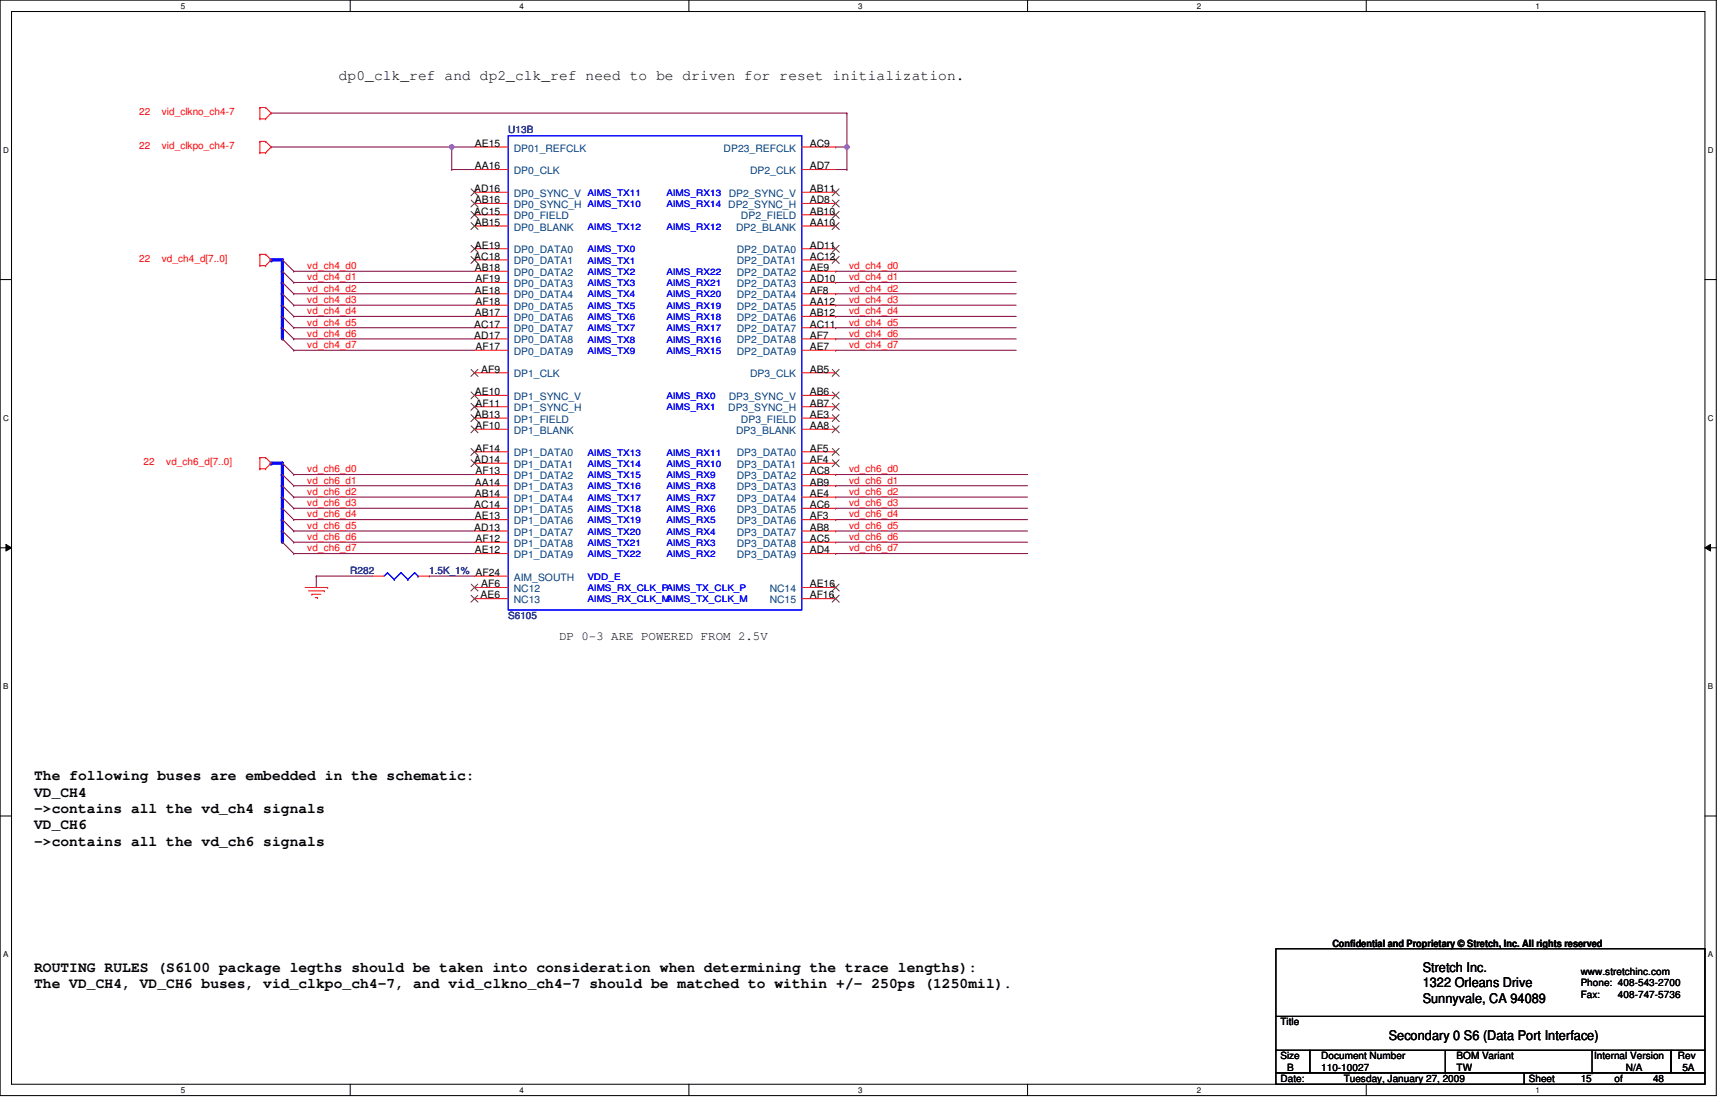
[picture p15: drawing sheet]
<svg xmlns="http://www.w3.org/2000/svg" width="432mm" height="279mm" viewBox="0 0 432 279" stroke-linecap="round" stroke-linejoin="round" font-family="sans-serif">
<defs><g id="words">
<g font-size="3.6">
<text x="84.6" y="19.9">dp0_clk_ref and dp2_clk_ref need to be driven for reset initialization.</text>
<text x="8.5" y="194.8">The following buses are embedded in the schematic:</text>
<text x="8.5" y="198.9">VD_CH4</text>
<text x="8.5" y="203">-&gt;contains all the vd_ch4 signals</text>
<text x="8.5" y="207.1">VD_CH6</text>
<text x="8.5" y="211.2">-&gt;contains all the vd_ch6 signals</text>
<text x="8.5" y="242.7">ROUTING RULES (S6100 package legths should be taken into consideration when determining the trace lengths):</text>
<text x="8.5" y="246.8">The VD_CH4, VD_CH6 buses, vid_clkpo_ch4-7, and vid_clkno_ch4-7 should be matched to within +/- 250ps (1250mil).</text>
</g>
<g font-size="3.3">
<text x="355.3" y="242.7">Stretch Inc.</text>
<text x="355.3" y="246.5">1322 Orleans Drive</text>
<text x="355.3" y="250.4">Sunnyvale, CA 94089</text>
<text x="346.8" y="259.6">Secondary 0 S6 (Data Port Interface)</text>
</g>
<text font-size="3.1" x="139.6" y="159.9">DP 0-3 ARE POWERED FROM 2.5V</text>
<g font-size="2.5" fill="#f00">
<text x="34.8" y="28.8">22</text>
<text x="40.4" y="28.8">vid_clkno_ch4-7</text>
<text x="34.8" y="37.3">22</text>
<text x="40.4" y="37.3">vid_clkpo_ch4-7</text>
<text x="34.8" y="65.4">22</text>
<text x="40.4" y="65.4">vd_ch4_d[7..0]</text>
<text x="76.8" y="67.2">vd_ch4_d0</text>
<text x="76.8" y="70">vd_ch4_d1</text>
<text x="212" y="67.2">vd_ch4_d0</text>
<text x="212" y="70">vd_ch4_d1</text>
<text x="76.8" y="72.8">vd_ch4_d2</text>
<text x="76.8" y="75.6">vd_ch4_d3</text>
<text x="212" y="72.8">vd_ch4_d2</text>
<text x="212" y="75.6">vd_ch4_d3</text>
<text x="76.8" y="78.4">vd_ch4_d4</text>
<text x="76.8" y="81.3">vd_ch4_d5</text>
<text x="212" y="78.4">vd_ch4_d4</text>
<text x="212" y="81.3">vd_ch4_d5</text>
<text x="76.8" y="84.1">vd_ch4_d6</text>
<text x="76.8" y="86.9">vd_ch4_d7</text>
<text x="212" y="84.1">vd_ch4_d6</text>
<text x="212" y="86.9">vd_ch4_d7</text>
<text x="35.9" y="116.2">22</text>
<text x="41.5" y="116.2">vd_ch6_d[7..0]</text>
<text x="76.8" y="117.9">vd_ch6_d0</text>
<text x="212" y="117.9">vd_ch6_d0</text>
<text x="76.8" y="120.7">vd_ch6_d1</text>
<text x="76.8" y="123.6">vd_ch6_d2</text>
<text x="212" y="120.7">vd_ch6_d1</text>
<text x="212" y="123.6">vd_ch6_d2</text>
<text x="76.8" y="126.4">vd_ch6_d3</text>
<text x="76.8" y="129.2">vd_ch6_d4</text>
<text x="212" y="126.4">vd_ch6_d3</text>
<text x="212" y="129.2">vd_ch6_d4</text>
<text x="76.8" y="132">vd_ch6_d5</text>
<text x="76.8" y="134.8">vd_ch6_d6</text>
<text x="76.8" y="137.7">vd_ch6_d7</text>
<text x="212" y="132">vd_ch6_d5</text>
<text x="212" y="134.8">vd_ch6_d6</text>
<text x="212" y="137.7">vd_ch6_d7</text>
</g>
<g font-size="2.5" fill="#000080">
<text x="126.9" y="33.3">U13B</text>
<text x="87.5" y="143.3">R282</text>
<text x="107.2" y="143.3">1.5K_1% AF24</text>
<text x="126.9" y="154.6">S6105</text>
</g>
<g font-size="2.5">
<text x="118.6" y="36.7">AE15</text>
<text x="202.2" y="36.7">AC9</text>
<text x="118.4" y="48">AD16</text>
<text x="118.6" y="42.3">AA16</text>
<text x="202.2" y="42.3">AD7</text>
<text x="202.2" y="48">AB11</text>
<text x="118.4" y="53.6">AC15</text>
<text x="118.6" y="50.8">AB16</text>
<text x="202.2" y="53.6">AB10</text>
<text x="202.2" y="50.8">AD8</text>
<text x="118.6" y="56.4">AB15</text>
<text x="202.2" y="56.4">AA10</text>
<text x="118.4" y="64.9">AC18</text>
<text x="118.6" y="62.1">AE19</text>
<text x="202.2" y="62.1">AD11</text>
<text x="202.2" y="64.9">AC12</text>
<text x="118.6" y="67.7">AB18</text>
<text x="118.7" y="70.5">AF19</text>
<text x="202.2" y="67.7">AE9</text>
<text x="202.2" y="70.5">AD10</text>
<text x="118.6" y="73.3">AE18</text>
<text x="118.7" y="76.2">AF18</text>
<text x="202.2" y="73.3">AF8</text>
<text x="202.2" y="76.2">AA12</text>
<text x="118.4" y="81.8">AC17</text>
<text x="118.6" y="79">AB17</text>
<text x="202.2" y="79">AB12</text>
<text x="202.2" y="81.8">AC11</text>
<text x="118.4" y="84.6">AD17</text>
<text x="118.7" y="87.4">AF17</text>
<text x="202.2" y="84.6">AF7</text>
<text x="202.2" y="87.4">AE7</text>
<text x="120.2" y="93">AF9</text>
<text x="202.2" y="93">AB5</text>
<text x="118.6" y="98.7">AE10</text>
<text x="118.7" y="101.5">AF11</text>
<text x="202.2" y="101.5">AB7</text>
<text x="202.2" y="98.7">AB6</text>
<text x="118.6" y="104.4">AB13</text>
<text x="118.7" y="107.1">AF10</text>
<text x="202.2" y="107.1">AA8</text>
<text x="202.2" y="104.4">AE3</text>
<text x="118.7" y="112.8">AF14</text>
<text x="202.2" y="112.8">AF5</text>
<text x="118.4" y="115.6">AD14</text>
<text x="118.7" y="118.4">AF13</text>
<text x="202.2" y="115.6">AF4</text>
<text x="202.2" y="118.4">AC8</text>
<text x="118.6" y="121.2">AA14</text>
<text x="118.6" y="124.1">AB14</text>
<text x="202.2" y="121.2">AB9</text>
<text x="202.2" y="124.1">AE4</text>
<text x="118.4" y="126.9">AC14</text>
<text x="118.6" y="129.7">AE13</text>
<text x="202.2" y="126.9">AC6</text>
<text x="202.2" y="129.7">AF3</text>
<text x="118.4" y="132.5">AD13</text>
<text x="118.7" y="135.3">AF12</text>
<text x="202.2" y="132.5">AB8</text>
<text x="202.2" y="135.3">AC5</text>
<text x="118.6" y="138.2">AE12</text>
<text x="202.2" y="138.2">AD4</text>
<text x="120" y="149.4">AE6</text>
<text x="120.2" y="146.6">AF6</text>
<text x="202.2" y="146.6">AE16</text>
<text x="202.2" y="149.4">AF16</text>
<text x="332.7" y="236.4">Confidential and Proprietary © Stretch, Inc. All rights reserved</text>
<text x="394.8" y="243.4">www.stretchinc.com</text>
<text x="394.8" y="246.3">Phone: 408-543-2700</text>
<text x="394.8" y="249.2">Fax:</text>
<text x="404.1" y="249.2">408-747-5736</text>
<text x="319.8" y="256">Title</text>
<text x="319.8" y="264.5">Size</text>
<text x="321.5" y="267.3">B</text>
<text x="329.9" y="264.5">Document Number</text>
<text x="329.9" y="267.3">110-10027</text>
<text x="363.8" y="264.5">BOM Variant</text>
<text x="363.8" y="267.3">TW</text>
<text x="398.1" y="264.5">Internal Version</text>
<text x="406.1" y="267.3">N/A</text>
<text x="419" y="264.5">Rev</text>
<text x="420.2" y="267.3">5A</text>
<text x="319.8" y="270.1">Date:</text>
<text x="335.6" y="270.1">Tuesday, January 27, 2009</text>
<text x="381.8" y="270.1">Sheet</text>
<text x="394.8" y="270.1">15</text>
<text x="403.2" y="270.1">of</text>
<text x="412.8" y="270.1">48</text>
</g>
<g font-size="2.5" fill="#004080">
<text x="128.3" y="37.8">DP01_REFCLK</text>
<text x="180.7" y="37.8">DP23_REFCLK</text>
<text x="128.3" y="43.5">DP0_CLK</text>
<text x="187.3" y="43.5">DP2_CLK</text>
<text x="128.3" y="51.9">DP0_SYNC_H</text>
<text x="128.3" y="49.1">DP0_SYNC_V</text>
<text x="182" y="49.1">DP2_SYNC_V</text>
<text x="128.3" y="57.6">DP0_BLANK</text>
<text x="128.3" y="54.8">DP0_FIELD</text>
<text x="183.9" y="57.6">DP2_BLANK</text>
<text x="185" y="54.8">DP2_FIELD</text>
<text x="128.3" y="63.2">DP0_DATA0</text>
<text x="184" y="63.2">DP2_DATA0</text>
<text x="128.3" y="66">DP0_DATA1</text>
<text x="128.3" y="68.9">DP0_DATA2</text>
<text x="128.3" y="71.7">DP0_DATA3</text>
<text x="184" y="66">DP2_DATA1</text>
<text x="184" y="68.9">DP2_DATA2</text>
<text x="184" y="71.7">DP2_DATA3</text>
<text x="128.3" y="74.5">DP0_DATA4</text>
<text x="128.3" y="77.3">DP0_DATA5</text>
<text x="184" y="74.5">DP2_DATA4</text>
<text x="184" y="77.3">DP2_DATA5</text>
<text x="128.3" y="80.1">DP0_DATA6</text>
<text x="128.3" y="83">DP0_DATA7</text>
<text x="184" y="80.1">DP2_DATA6</text>
<text x="184" y="83">DP2_DATA7</text>
<text x="128.3" y="85.8">DP0_DATA8</text>
<text x="128.3" y="88.6">DP0_DATA9</text>
<text x="184" y="85.8">DP2_DATA8</text>
<text x="184" y="88.6">DP2_DATA9</text>
<text x="128.3" y="94.2">DP1_CLK</text>
<text x="187.3" y="94.2">DP3_CLK</text>
<text x="128.3" y="99.9">DP1_SYNC_V</text>
<text x="182" y="99.9">DP3_SYNC_V</text>
<text x="128.3" y="105.5">DP1_FIELD</text>
<text x="128.3" y="102.7">DP1_SYNC_H</text>
<text x="181.9" y="102.7">DP3_SYNC_H</text>
<text x="185" y="105.5">DP3_FIELD</text>
<text x="128.3" y="108.3">DP1_BLANK</text>
<text x="128.3" y="114">DP1_DATA0</text>
<text x="183.9" y="108.3">DP3_BLANK</text>
<text x="184" y="114">DP3_DATA0</text>
<text x="128.3" y="116.8">DP1_DATA1</text>
<text x="128.3" y="119.6">DP1_DATA2</text>
<text x="184" y="116.8">DP3_DATA1</text>
<text x="184" y="119.6">DP3_DATA2</text>
<text x="128.3" y="122.4">DP1_DATA3</text>
<text x="128.3" y="125.3">DP1_DATA4</text>
<text x="184" y="122.4">DP3_DATA3</text>
<text x="184" y="125.3">DP3_DATA4</text>
<text x="128.3" y="128.1">DP1_DATA5</text>
<text x="128.3" y="130.9">DP1_DATA6</text>
<text x="184" y="128.1">DP3_DATA5</text>
<text x="184" y="130.9">DP3_DATA6</text>
<text x="128.3" y="133.7">DP1_DATA7</text>
<text x="128.3" y="136.5">DP1_DATA8</text>
<text x="184" y="133.7">DP3_DATA7</text>
<text x="184" y="136.5">DP3_DATA8</text>
<text x="128.3" y="139.4">DP1_DATA9</text>
<text x="184" y="139.4">DP3_DATA9</text>
<text x="128.3" y="147.8">NC12</text>
<text x="128.3" y="145">AIM_SOUTH</text>
<text x="192.2" y="147.8">NC14</text>
<text x="128.3" y="150.6">NC13</text>
<text x="192.2" y="150.6">NC15</text>
</g>
<g font-size="2.2" fill="#00f">
<text x="146.7" y="48.9">AIMS_TX11</text>
<text x="146.7" y="51.7">AIMS_TX10</text>
<text x="166.4" y="48.9">AIMS_RX13</text>
<text x="166.4" y="51.7">AIMS_RX14 DP2_SYNC_H</text>
<text x="166.4" y="51.7">AIMS_RX14</text>
<text x="146.7" y="57.4">AIMS_TX12</text>
<text x="166.4" y="57.4">AIMS_RX12</text>
<text x="146.7" y="65.8">AIMS_TX1</text>
<text x="146.7" y="63">AIMS_TX0</text>
<text x="146.7" y="68.6">AIMS_TX2</text>
<text x="146.7" y="71.5">AIMS_TX3</text>
<text x="166.4" y="68.6">AIMS_RX22</text>
<text x="166.4" y="71.5">AIMS_RX21</text>
<text x="146.7" y="77.1">AIMS_TX5</text>
<text x="146.7" y="74.3">AIMS_TX4</text>
<text x="166.4" y="74.3">AIMS_RX20</text>
<text x="166.4" y="77.1">AIMS_RX19</text>
<text x="146.7" y="82.7">AIMS_TX7</text>
<text x="146.7" y="79.9">AIMS_TX6</text>
<text x="166.4" y="79.9">AIMS_RX18</text>
<text x="166.4" y="82.7">AIMS_RX17</text>
<text x="146.7" y="85.6">AIMS_TX8</text>
<text x="146.7" y="88.3">AIMS_TX9</text>
<text x="166.4" y="88.3">AIMS_RX15</text>
<text x="166.4" y="85.6">AIMS_RX16</text>
<text x="166.4" y="99.7">AIMS_RX0</text>
<text x="166.4" y="102.4">AIMS_RX1</text>
<text x="146.7" y="113.7">AIMS_TX13</text>
<text x="166.4" y="113.7">AIMS_RX11</text>
<text x="146.7" y="119.4">AIMS_TX15</text>
<text x="146.7" y="116.5">AIMS_TX14</text>
<text x="166.4" y="119.4">AIMS_RX9</text>
<text x="166.4" y="116.5">AIMS_RX10</text>
<text x="146.7" y="122.2">AIMS_TX16</text>
<text x="146.7" y="125">AIMS_TX17</text>
<text x="166.4" y="122.2">AIMS_RX8</text>
<text x="166.4" y="125">AIMS_RX7</text>
<text x="146.7" y="127.8">AIMS_TX18</text>
<text x="146.7" y="130.6">AIMS_TX19</text>
<text x="166.4" y="127.8">AIMS_RX6</text>
<text x="166.4" y="130.6">AIMS_RX5</text>
<text x="146.7" y="136.3">AIMS_TX21</text>
<text x="146.7" y="133.5">AIMS_TX20</text>
<text x="166.4" y="136.3">AIMS_RX3</text>
<text x="166.4" y="133.5">AIMS_RX4</text>
<text x="146.7" y="139.1">AIMS_TX22</text>
<text x="166.4" y="139.1">AIMS_RX2</text>
<text x="146.7" y="147.6">AIMS_RX_CLK_PAIMS_TX_CLK_P</text>
<text x="146.7" y="144.7">VDD_E</text>
<text x="146.7" y="150.4">AIMS_RX_CLK_MAIMS_TX_CLK_M</text>
</g>
<g font-size="2">
<text x="45.2" y="2.2">5</text>
<text x="129.8" y="2.2">4</text>
<text x="214.3" y="2.2">3</text>
<text x="298.9" y="2.2">2</text>
<text x="383.5" y="2.2">1</text>
<text x=".8" y="38.1">D</text>
<text x="426.5" y="38.1">D</text>
<text x=".8" y="105.1">C</text>
<text x="426.5" y="105.1">C</text>
<text x=".8" y="172">B</text>
<text x="426.5" y="172">B</text>
<text x=".8" y="239">A</text>
<text x="426.5" y="239">A</text>
<text x="45.2" y="272.9">5</text>
<text x="129.8" y="272.9">4</text>
<text x="214.3" y="272.9">3</text>
<text x="298.9" y="272.9">2</text>
<text x="383.5" y="272.9">1</text>
</g>
</g></defs>
<path d="M0 0h428.6v273.6h-428.6zM2.9 2.9h422.9v267.8h-422.9z" fill="none" stroke="#000" stroke-width=".25"/>
<g fill="#fff">
<path d="M45.2 .4h1.1v2.2h-1.1z"/>
<path d="M45.2 271.1h1.1v2.2h-1.1z"/>
</g>
<path d="M87.5 0v2.9M87.5 270.7v2.9" fill="none" stroke="#000" stroke-width=".25"/>
<g fill="#fff">
<path d="M129.8 .4h1.1v2.2h-1.1z"/>
<path d="M129.8 271.1h1.1v2.2h-1.1z"/>
</g>
<path d="M172 0v2.9M172 270.7v2.9" fill="none" stroke="#000" stroke-width=".25"/>
<g fill="#fff">
<path d="M214.3 .4h1.1v2.2h-1.1z"/>
<path d="M214.3 271.1h1.1v2.2h-1.1z"/>
</g>
<path d="M256.6 0v2.9M256.6 270.7v2.9" fill="none" stroke="#000" stroke-width=".25"/>
<g fill="#fff">
<path d="M298.9 .4h1.1v2.2h-1.1z"/>
<path d="M298.9 271.1h1.1v2.2h-1.1z"/>
</g>
<path d="M341.2 0v2.9M341.2 270.7v2.9" fill="none" stroke="#000" stroke-width=".25"/>
<g fill="#fff">
<path d="M383.5 .4h1.1v2.2h-1.1z"/>
<path d="M383.5 271.1h1.1v2.2h-1.1z"/>
<path d="M.8 36.3h1.4v2.3h-1.4z"/>
<path d="M426.5 36.3h1.4v2.3h-1.4z"/>
<path d="M.8 103.3h1.4v2.2h-1.4z"/>
<path d="M426.5 103.3h1.4v2.2h-1.4z"/>
</g>
<path d="M0 69.8h2.9M425.8 69.8h2.8" fill="none" stroke="#000" stroke-width=".25"/>
<g fill="#fff">
<path d="M.8 170.2h1.3v2.3h-1.3z"/>
<path d="M426.5 170.2h1.3v2.3h-1.3z"/>
</g>
<path d="M0 136.8h2.9M1.5 135.9l1.4 .9-1.4 .8zM425.8 136.8l1.4-.9v1.7zM425.8 136.8h2.8" fill="none" stroke="#000" stroke-width=".25"/>
<path d="M1.5 135.9l1.4 .9-1.4 .8zM425.8 136.8l1.4-.9v1.7z" fill="#000"/>
<g fill="#fff">
<path d="M.8 237.2h1.3v2.2h-1.3z"/>
<path d="M426.5 237.2h1.3v2.2h-1.3z"/>
</g>
<path d="M0 203.8h2.9M425.8 203.8h2.8" fill="none" stroke="#000" stroke-width=".25"/>
<path d="M70.5 70.5v2.9" fill="none" stroke="#00f" stroke-width=".8"/>
<circle cx="70.5" cy="70.5" r=".4" fill="#00f"/>
<path d="M70.5 67.7v2.8" fill="none" stroke="#00f" stroke-width=".8"/>
<circle cx="70.5" cy="67.7" r=".4" fill="#00f"/>
<path d="M70.5 76.2v2.8" fill="none" stroke="#00f" stroke-width=".8"/>
<circle cx="70.5" cy="76.2" r=".4" fill="#00f"/>
<path d="M70.5 81.8v2.8" fill="none" stroke="#00f" stroke-width=".8"/>
<circle cx="70.5" cy="81.8" r=".4" fill="#00f"/>
<path d="M70.5 79v2.8" fill="none" stroke="#00f" stroke-width=".8"/>
<circle cx="70.5" cy="79" r=".4" fill="#00f"/>
<path d="M70.5 118.5v2.8" fill="none" stroke="#00f" stroke-width=".8"/>
<circle cx="70.5" cy="118.5" r=".4" fill="#00f"/>
<path d="M70.5 121.3v2.8" fill="none" stroke="#00f" stroke-width=".8"/>
<circle cx="70.5" cy="121.3" r=".4" fill="#00f"/>
<path d="M70.5 132.6v2.8" fill="none" stroke="#00f" stroke-width=".8"/>
<circle cx="70.5" cy="132.6" r=".4" fill="#00f"/>
<path d="M70.5 124.1v2.8" fill="none" stroke="#00f" stroke-width=".8"/>
<circle cx="70.5" cy="124.1" r=".4" fill="#00f"/>
<path d="M70.5 129.8v2.8" fill="none" stroke="#00f" stroke-width=".8"/>
<circle cx="70.5" cy="129.8" r=".4" fill="#00f"/>
<path d="M70.5 126.9v2.9" fill="none" stroke="#00f" stroke-width=".8"/>
<circle cx="70.5" cy="126.9" r=".4" fill="#00f"/>
<path d="M73.4 67.7h.1M73.4 67.7h45.1" fill="none" stroke="#800040" stroke-width=".25"/>
<path d="M67.7 64.9h2.8" fill="none" stroke="#00f" stroke-width=".8"/>
<circle cx="67.7" cy="64.9" r=".4" fill="#00f"/>
<path d="M70.5 64.9v2.8" fill="none" stroke="#00f" stroke-width=".8"/>
<circle cx="70.5" cy="64.9" r=".4" fill="#00f"/>
<path d="M70.5 73.4v2.8" fill="none" stroke="#00f" stroke-width=".8"/>
<circle cx="70.5" cy="73.4" r=".4" fill="#00f"/>
<g fill="none" stroke="#800040" stroke-width=".25">
<path d="M67.7 28.2h.1M67.7 28.2h143.8M112.8 36.7h.1M112.8 36.7h5.7M208.7 36.7h.1M211.5 28.2h.1M211.5 28.2v8.5h-2.8M73.4 70.5h.1M73.4 73.4h.1M73.4 76.2h.1M73.4 79h.1M73.4 70.5h45.1"/>
<path d="M73.4 73.4h45.1M73.4 76.2h45.1M73.4 79h45.1M73.4 81.8h.1M73.4 84.6h.1M73.4 87.5h.1M73.4 81.8h45.1M73.4 84.6h45.1M73.4 87.5h45.1"/>
</g>
<circle cx="112.8" cy="36.7" r=".56" fill="#f0f"/>
<circle cx="112.8" cy="36.7" r=".56" fill="none" stroke="#f0f" stroke-width=".25"/>
<g fill="none" stroke="#800040" stroke-width=".25">
<path d="M208.7 118.5h.1M208.7 118.5h47.9M208.7 121.3h.1M208.7 124.1h.1M208.7 126.9h.1M208.7 129.8h.1M208.7 132.6h.1M208.7 135.4h.1M208.7 138.2h.1M208.7 121.3h47.9M208.7 124.1h47.9M208.7 126.9h47.9"/>
<path d="M208.7 129.8h47.9M208.7 132.6h47.9M208.7 135.4h47.9M208.7 138.2h47.9M79 143.8h.1M79 143.8h14.1M79 143.8v2.9M107.2 143.8h.1M107.2 143.8h11.3"/>
</g>
<path d="M67.7 115.7h2.8" fill="none" stroke="#00f" stroke-width=".8"/>
<circle cx="67.7" cy="115.7" r=".4" fill="#00f"/>
<path d="M70.5 115.7v2.8" fill="none" stroke="#00f" stroke-width=".8"/>
<circle cx="70.5" cy="115.7" r=".4" fill="#00f"/>
<g fill="none" stroke="#800040" stroke-width=".25">
<path d="M211.5 36.7h.1M211.5 36.7v5.6M208.7 42.3h2.8M211.5 42.3h.1M208.7 67.7h.1M208.7 70.5h.1M208.7 73.4h.1M208.7 76.2h.1M208.7 79h.1M208.7 67.7h45.1M208.7 70.5h45.1M208.7 73.4h45.1"/>
<path d="M208.7 76.2h45.1M208.7 79h45.1M208.7 81.8h.1M208.7 84.6h.1M208.7 87.5h.1M208.7 81.8h45.1M208.7 84.6h45.1M208.7 87.5h45.1M73.4 118.5h.1M73.4 118.5h45.1M73.4 121.3h.1M73.4 124.1h.1"/>
<path d="M73.4 126.9h.1M73.4 129.8h.1M73.4 132.6h.1M73.4 135.4h.1M73.4 138.2h.1M73.4 121.3h45.1M73.4 124.1h45.1M73.4 126.9h45.1M73.4 129.8h45.1M73.4 132.6h45.1M73.4 135.4h45.1M73.4 138.2h45.1"/>
</g>
<circle cx="211.5" cy="36.7" r=".56" fill="#f0f"/>
<circle cx="211.5" cy="36.7" r=".56" fill="none" stroke="#f0f" stroke-width=".25"/>
<g fill="none" stroke="#800040" stroke-width=".25">
<path d="M67.7 36.7h.1M67.7 36.7h45.1M112.8 36.7h.1M112.8 36.7v5.6M112.8 42.3h.1M112.8 42.3h5.7M70.5 64.9h.1M70.5 67.7h.1M70.5 70.5h.1M70.5 73.4h.1M70.5 76.2h.1M70.5 79h.1"/>
<path d="M70.5 64.9l2.9 2.8M70.5 67.7l2.9 2.8M70.5 70.5l2.9 2.9M70.5 73.4l2.9 2.8M70.5 76.2l2.9 2.8M70.5 79l2.9 2.8M70.5 81.8h.1M70.5 84.6h.1M70.5 81.8l2.9 2.8M70.5 84.6l2.9 2.9M70.5 115.7h.1M70.5 118.5h.1"/>
<path d="M70.5 115.7l2.9 2.8M70.5 118.5l2.9 2.8M70.5 121.3h.1M70.5 124.1h.1M70.5 126.9h.1M70.5 129.8h.1M70.5 132.6h.1M70.5 135.4h.1M70.5 121.3l2.9 2.8M70.5 124.1l2.9 2.8M70.5 126.9l2.9 2.9M70.5 129.8l2.9 2.8"/>
<path d="M70.5 132.6l2.9 2.8M70.5 135.4l2.9 2.8"/>
</g>
<g fill="none" stroke="#f00" stroke-width=".25">
<path d="M64.9 26.8h.1M64.9 29.7h.1M64.9 35.3h.1M64.9 38.1h.1M64.9 26.8v2.9M64.9 35.3v2.8M64.9 26.8h1.4M64.9 29.7h1.4M64.9 35.3h1.4M64.9 38.1h1.4M66.3 29.7h.1M66.3 26.8h.1"/>
<path d="M66.3 38.1h.1M66.3 35.3h.1M66.3 26.8l1.4 1.4-1.4 1.5M66.3 35.3l1.4 1.4-1.4 1.4M118.5 36.7h8.4M200.2 36.7h8.5M118.5 56.4h8.4M118.5 42.3h8.4M118.5 53.6h8.4M118.5 50.8h8.4M118.5 48h8.4M200.2 56.4h8.5"/>
<path d="M200.2 42.3h8.5M200.2 53.6h8.5M200.2 50.8h8.5M200.2 48h8.5M64.9 63.5h.1M64.9 66.3h.1M64.9 63.5h1.4M64.9 66.3h1.4M64.9 63.5v2.8M66.3 66.3h.1M66.3 63.5h.1M66.3 63.5l1.4 1.4-1.4 1.4"/>
<path d="M118.5 62.1h8.4M118.5 64.9h8.4M118.5 67.7h8.4M118.5 70.5h8.4M118.5 73.4h8.4M118.5 76.2h8.4M118.5 79h8.4M200.2 62.1h8.5M200.2 64.9h8.5M200.2 67.7h8.5M200.2 70.5h8.5M200.2 73.4h8.5"/>
<path d="M200.2 76.2h8.5M200.2 79h8.5M118.5 81.8h8.4M118.5 84.6h8.4M118.5 87.5h8.4M118.5 93.1h8.4M118.5 98.7h8.4M200.2 81.8h8.5M200.2 84.6h8.5M200.2 87.5h8.5M200.2 93.1h8.5M200.2 98.7h8.5"/>
<path d="M64.9 117.1h.1M64.9 114.3h.1M64.9 114.3v2.8M64.9 117.1h1.4M64.9 114.3h1.4M66.3 114.3h.1M66.3 117.1h.1M66.3 114.3l1.4 1.4-1.4 1.4M118.5 107.2h8.4M118.5 112.8h8.4M118.5 115.7h8.4M118.5 118.5h8.4"/>
<path d="M118.5 104.4h8.4M118.5 101.6h8.4M200.2 107.2h8.5M200.2 112.8h8.5M200.2 115.7h8.5M200.2 118.5h8.5M200.2 104.4h8.5M200.2 101.6h8.5M118.5 121.3h8.4M118.5 124.1h8.4M118.5 126.9h8.4M118.5 129.8h8.4"/>
<path d="M118.5 132.6h8.4M118.5 135.4h8.4M118.5 138.2h8.4M200.2 121.3h8.5M200.2 124.1h8.5M200.2 126.9h8.5M200.2 129.8h8.5M200.2 132.6h8.5M200.2 135.4h8.5M200.2 138.2h8.5M76.2 146.7h5.6M77 147.5h4"/>
<path d="M77.9 148.4h.1M77.9 148.4h2.2M78.7 149.2h.6M79.3 149.2h.1M81 147.5h.1M81.8 146.7h.1M93.1 143.8h2.8M104.4 143.8h2.8M118.5 146.7h8.4M118.5 149.5h8.4M118.5 143.8h8.4M200.2 146.7h8.5"/>
<path d="M200.2 149.5h8.5"/>
</g>
<path d="M318.6 236.9h107.2v16.9h-107.2zM318.6 253.8h107.2v8.5h-107.2zM318.6 267.9h62.1v2.8h-62.1zM318.6 262.3h8.5v5.6h-8.5zM327.1 262.3h90.2v5.6h-90.2zM360.9 267.9h.1M360.9 262.3v5.6M380.7 267.9h45.1v2.8h-45.1zM397.6 267.9h.1M397.6 262.3v5.6M417.3 262.3h8.5v5.6h-8.5z" fill="none" stroke="#000" stroke-width=".25"/>
<g fill="none" stroke="#00f" stroke-width=".25">
<path d="M126.9 33.9h73.3v118.4h-73.3zM96.8 143h.1M96.8 143l1.7 1.7M96.8 143l-.9 .8M98.5 144.7h.1M100.2 143h.1M100.2 143l1.7 1.7M100.2 143l-1.7 1.7M101.9 144.7h.1M103.5 143h.1M103.5 143l.9 .8M103.5 143l-1.6 1.7"/>
<path d="M104.4 143.8h.1"/>
</g>
<g fill="none" stroke="#804000" stroke-width=".25">
<path d="M117.6 55.6l1.8 1.7M117.6 52.8l1.8 1.7M117.6 50l1.8 1.7M117.6 47.2l1.8 1.7M119.3 55.6l-1.7 1.7M119.3 52.8l-1.7 1.7M119.3 50l-1.7 1.7M119.3 47.2l-1.7 1.7M207.9 55.6l1.7 1.7M207.9 52.8l1.7 1.7M207.9 50l1.7 1.7M207.9 47.2l1.7 1.7"/>
<path d="M209.5 55.6l-1.7 1.7M209.5 52.8l-1.7 1.7M209.5 50l-1.7 1.7M209.5 47.2l-1.7 1.7M117.6 61.3l1.8 1.7M117.6 64.1l1.8 1.7M119.3 61.3l-1.7 1.7M119.3 64.1l-1.7 1.7M207.9 61.3l1.7 1.7M207.9 64.1l1.7 1.7M209.5 61.3l-1.7 1.7M209.5 64.1l-1.7 1.7"/>
<path d="M117.6 92.2l1.8 1.8M117.6 97.9l1.8 1.7M119.3 92.2l-1.7 1.8M119.3 97.9l-1.7 1.7M207.9 92.2l1.7 1.8M207.9 97.9l1.7 1.7M209.5 92.2l-1.7 1.8M209.5 97.9l-1.7 1.7M117.6 106.3l1.8 1.8M117.6 112l1.8 1.7M117.6 114.8l1.8 1.7M117.6 103.5l1.8 1.8"/>
<path d="M117.6 100.7l1.8 1.7M119.3 106.3l-1.7 1.8M119.3 112l-1.7 1.7M119.3 114.8l-1.7 1.7M119.3 103.5l-1.7 1.8M119.3 100.7l-1.7 1.7M207.9 106.3l1.7 1.8M207.9 112l1.7 1.7M207.9 114.8l1.7 1.7M207.9 103.5l1.7 1.8M207.9 100.7l1.7 1.7M209.5 106.3l-1.7 1.8"/>
<path d="M209.5 112l-1.7 1.7M209.5 114.8l-1.7 1.7M209.5 103.5l-1.7 1.8M209.5 100.7l-1.7 1.7M117.6 145.8l1.8 1.8M117.6 148.6l1.8 1.8M119.3 145.8l-1.7 1.8M119.3 148.6l-1.7 1.8M207.9 145.8l1.7 1.8M207.9 148.6l1.7 1.8M209.5 145.8l-1.7 1.8M209.5 148.6l-1.7 1.8"/>
</g>
<circle cx="112.8" cy="36.7" r=".56" fill="#f0f"/>
<circle cx="112.8" cy="36.7" r=".56" fill="none" stroke="#f0f" stroke-width=".25"/>
<circle cx="211.5" cy="36.7" r=".56" fill="#f0f"/>
<circle cx="211.5" cy="36.7" r=".56" fill="none" stroke="#f0f" stroke-width=".25"/>
<use href="#words"/>
</svg>
